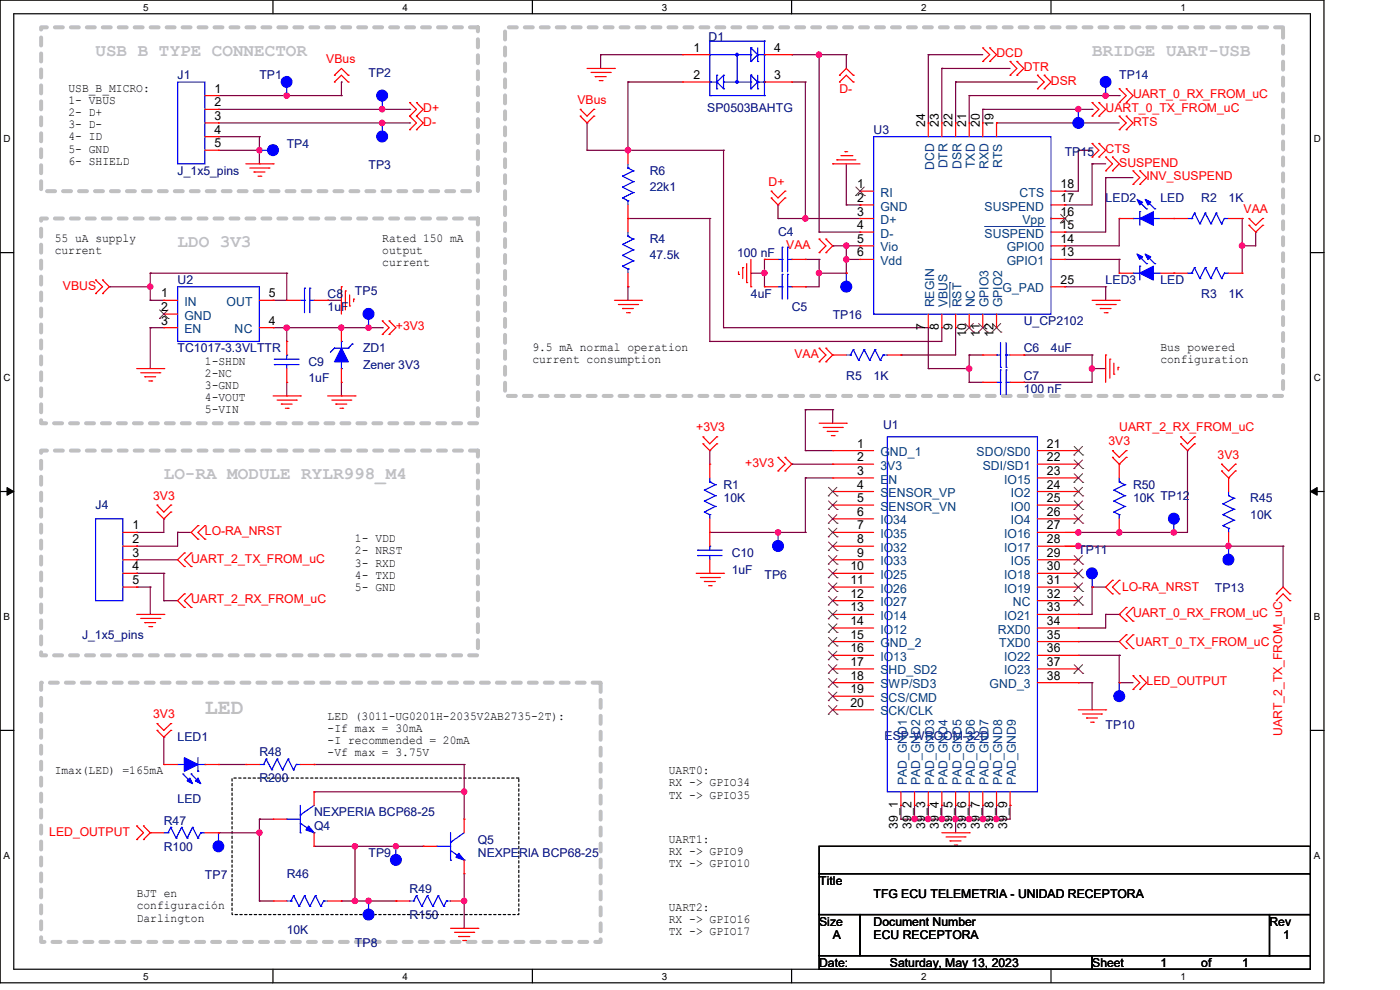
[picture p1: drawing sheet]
<svg xmlns="http://www.w3.org/2000/svg" width="297mm" height="210mm" viewBox="0 0 297 210" stroke-linecap="round" stroke-linejoin="round" font-family="sans-serif">
<defs><g id="words">
<text font-size="4.6" fill="#c0c0c0" x="43.5" y="151.6">LED</text>
<g font-size="3.7" fill="#c0c0c0">
<text x="20.3" y="11.9">USB B TYPE CONNECTOR</text>
<text x="231.7" y="11.9">BRIDGE UART-USB</text>
<text x="37.7" y="52.4">LDO 3V3</text>
<text x="34.8" y="101.6">LO-RA MODULE RYLR998_M4</text>
</g>
<g font-size="2.6">
<text x="147.1" y="11">1</text>
<text x="164.2" y="11">4</text>
<text x="147.1" y="16.8">2</text>
<text x="164.2" y="16.8">3</text>
<text x="14.5" y="19.5">USB_B_MICRO:</text>
<text x="14.5" y="22.1">1- VBUS</text>
<text x="45.5" y="22.6">2</text>
<text x="45.5" y="19.6">1</text>
<text x="14.5" y="24.6">2- D+</text>
<text x="14.5" y="27.2">3- D-</text>
<text x="14.5" y="29.8">4- ID</text>
<text x="45.5" y="28.4">4</text>
<text x="45.5" y="25.4">3</text>
<text x="196.3" y="27" transform="rotate(-90 196.3 27)">24</text>
<text x="199.2" y="27" transform="rotate(-90 199.2 27)">23</text>
<text x="202.1" y="27" transform="rotate(-90 202.1 27)">22</text>
<text x="205" y="27" transform="rotate(-90 205 27)">21</text>
<text x="207.9" y="27" transform="rotate(-90 207.9 27)">20</text>
<text x="210.8" y="27" transform="rotate(-90 210.8 27)">19</text>
<text x="14.5" y="32.4">5- GND</text>
<text x="14.5" y="35">6- SHIELD</text>
<text x="45.5" y="31.2">5</text>
<text x="181.9" y="39.9">1</text>
<text x="225" y="39.9">18</text>
<text x="181.9" y="42.8">2</text>
<text x="181.9" y="45.7">3</text>
<text x="225" y="45.7">16</text>
<text x="225" y="42.8">17</text>
<text x="11.6" y="51.3">55 uA supply</text>
<text x="11.6" y="53.9">current</text>
<text x="81.1" y="51.3">Rated 150 mA</text>
<text x="81.1" y="53.9">output</text>
<text x="181.9" y="48.6">4</text>
<text x="181.9" y="51.5">5</text>
<text x="225" y="51.5">14</text>
<text x="225" y="48.6">15</text>
<text x="81.1" y="56.5">current</text>
<text x="181.9" y="54.4">6</text>
<text x="225" y="54.4">13</text>
<text x="34.2" y="63.1">1</text>
<text x="34.2" y="66">2</text>
<text x="57.1" y="63.1">5</text>
<text x="225" y="60.2">25</text>
<text x="34.2" y="68.9">3</text>
<text x="57.1" y="68.9">4</text>
<text x="196.3" y="70.1" transform="rotate(-90 196.3 70.1)">7</text>
<text x="199.2" y="70.1" transform="rotate(-90 199.2 70.1)">8</text>
<text x="202.1" y="70.1" transform="rotate(-90 202.1 70.1)">9</text>
<text x="205" y="71.5" transform="rotate(-90 205 71.5)">10</text>
<text x="207.9" y="71.5" transform="rotate(-90 207.9 71.5)">11</text>
<text x="210.8" y="71.5" transform="rotate(-90 210.8 71.5)">12</text>
<text x="43.5" y="77.4">1-SHDN</text>
<text x="112.9" y="74.5">9.5 mA normal operation</text>
<text x="112.9" y="77.1">current consumption</text>
<text x="246.2" y="74.5">Bus powered</text>
<text x="246.2" y="77.1">configuration</text>
<text x="43.5" y="80">2-NC</text>
<text x="43.5" y="82.5">3-GND</text>
<text x="43.5" y="85.1">4-VOUT</text>
<text x="43.5" y="87.7">5-VIN</text>
<text x="181.9" y="95">1</text>
<text x="222.1" y="95">21</text>
<text x="181.9" y="97.8">2</text>
<text x="181.9" y="100.8">3</text>
<text x="222.1" y="97.8">22</text>
<text x="222.1" y="100.8">23</text>
<text x="181.9" y="103.6">4</text>
<text x="181.9" y="106.5">5</text>
<text x="222.1" y="103.6">24</text>
<text x="222.1" y="106.5">25</text>
<text x="28.1" y="112.3">1</text>
<text x="181.9" y="109.4">6</text>
<text x="181.9" y="112.3">7</text>
<text x="222.1" y="109.4">26</text>
<text x="222.1" y="112.3">27</text>
<text x="28.1" y="118.1">3</text>
<text x="28.1" y="115.2">2</text>
<text x="75.3" y="115">1- VDD</text>
<text x="75.3" y="117.6">2- NRST</text>
<text x="181.9" y="115.2">8</text>
<text x="181.9" y="118.1">9</text>
<text x="222.1" y="115.2">28</text>
<text x="222.1" y="118.1">29</text>
<text x="28.1" y="123.9">5</text>
<text x="28.1" y="121">4</text>
<text x="75.3" y="120.2">3- RXD</text>
<text x="75.3" y="122.8">4- TXD</text>
<text x="75.3" y="125.3">5- GND</text>
<text x="180.4" y="121">10</text>
<text x="180.4" y="123.9">11</text>
<text x="222.1" y="121">30</text>
<text x="222.1" y="123.9">31</text>
<text x="180.4" y="126.8">12</text>
<text x="180.4" y="129.7">13</text>
<text x="222.1" y="126.8">32</text>
<text x="222.1" y="129.7">33</text>
<text x="180.4" y="132.6">14</text>
<text x="180.4" y="135.5">15</text>
<text x="222.1" y="132.6">34</text>
<text x="222.1" y="135.5">35</text>
<text x="180.4" y="138.4">16</text>
<text x="180.4" y="141.3">17</text>
<text x="222.1" y="138.4">36</text>
<text x="222.1" y="141.3">37</text>
<text x="180.4" y="144.2">18</text>
<text x="180.4" y="147.1">19</text>
<text x="180.4" y="149.9">20</text>
<text x="222.1" y="144.2">38</text>
<text x="69.5" y="152.7">LED (3011-UG0201H-2035V2AB2735-2T):</text>
<text x="69.5" y="155.2">-If max = 30mA</text>
<text x="69.5" y="157.8">-I recommended = 20mA</text>
<text x="69.5" y="160.4">-Vf max = 3.75V</text>
<text x="11.6" y="164.3">Imax(LED) =165mA</text>
<text x="141.9" y="164.3">UART0:</text>
<text x="141.9" y="166.8">RX -&gt; GPIO34</text>
<text x="141.9" y="169.4">TX -&gt; GPIO35</text>
<text x="141.9" y="178.7">UART1:</text>
<text x="190.5" y="175.8" transform="rotate(-90 190.5 175.8)">39_1</text>
<text x="193.4" y="175.8" transform="rotate(-90 193.4 175.8)">39_2</text>
<text x="196.3" y="175.8" transform="rotate(-90 196.3 175.8)">39_3</text>
<text x="199.2" y="175.8" transform="rotate(-90 199.2 175.8)">39_4</text>
<text x="202.1" y="175.8" transform="rotate(-90 202.1 175.8)">39_5</text>
<text x="205" y="175.8" transform="rotate(-90 205 175.8)">39_6</text>
<text x="207.9" y="175.8" transform="rotate(-90 207.9 175.8)">39_7</text>
<text x="210.8" y="175.8" transform="rotate(-90 210.8 175.8)">39_8</text>
<text x="213.7" y="175.8" transform="rotate(-90 213.7 175.8)">39_9</text>
<text x="141.9" y="181.3">RX -&gt; GPIO9</text>
<text x="141.9" y="183.9">TX -&gt; GPIO10</text>
<text x="29" y="190.3">BJT en</text>
<text x="173.8" y="187.7">Title</text>
<text x="185.3" y="190.6">TFG ECU TELEMETRIA - UNIDAD RECEPTORA</text>
<text x="29" y="192.9">configuración</text>
<text x="29" y="195.5">Darlington</text>
<text x="141.9" y="193.2">UART2:</text>
<text x="141.9" y="195.8">RX -&gt; GPIO16</text>
<text x="173.8" y="196.3">Size</text>
<text x="185.3" y="196.3">Document Number</text>
<text x="269.3" y="196.3">Rev</text>
<text x="141.9" y="198.4">TX -&gt; GPIO17</text>
<text x="176.7" y="199.3">A</text>
<text x="185.3" y="199.3">ECU RECEPTORA</text>
<text x="272.2" y="199.3">1</text>
<text x="173.8" y="205.1">Date:</text>
<text x="188.8" y="205.1">Saturday, May 13, 2023</text>
<text x="231.7" y="205.1">Sheet</text>
<text x="246.2" y="205.1">1</text>
<text x="254.8" y="205.1">of</text>
<text x="263.5" y="205.1">1</text>
</g>
<g font-size="2.6" fill="#000080">
<text x="150.3" y="8.7">D1</text>
<text x="37.7" y="16.8">J1</text>
<text x="55" y="16.8">TP1</text>
<text x="78.2" y="16.3">TP2</text>
<text x="237.4" y="16.8">TP14</text>
<text x="150" y="23.8">SP0503BAHTG</text>
<text x="185.3" y="28.4">U3</text>
<text x="60.8" y="31.3">TP4</text>
<text x="78.2" y="35.9">TP3</text>
<text x="225.9" y="33.1">TP15</text>
<text x="37.7" y="37.1">J_1x5_pins</text>
<text x="137.8" y="37.1">R6</text>
<text x="137.8" y="40.6">22k1</text>
<text x="234.6" y="42.9">LED2</text>
<text x="246.2" y="42.9">LED</text>
<text x="254.8" y="42.9">R2</text>
<text x="260.6" y="42.9">1K</text>
<text x="137.8" y="51.6">R4</text>
<text x="165.1" y="50.1">C4</text>
<text x="137.8" y="55">47.5k</text>
<text x="156.4" y="54.5">100 nF</text>
<text x="37.7" y="60.3">U2</text>
<text x="69.5" y="63.2">C8</text>
<text x="75.3" y="62.6">TP5</text>
<text x="159.3" y="63.2">4uF</text>
<text x="234.6" y="60.3">LED3</text>
<text x="246.2" y="60.3">LED</text>
<text x="254.8" y="63.2">R3</text>
<text x="260.6" y="63.2">1K</text>
<text x="69.5" y="66">1uF</text>
<text x="168" y="66">C5</text>
<text x="176.7" y="67.8">TP16</text>
<text x="217.2" y="69">U_CP2102</text>
<text x="37.7" y="74.8">TC1017-3.3VLTTR</text>
<text x="65.4" y="77.6">C9</text>
<text x="77" y="74.8">ZD1</text>
<text x="217.2" y="74.8">C6</text>
<text x="223" y="74.8">4uF</text>
<text x="65.4" y="81.1">1uF</text>
<text x="77" y="78.2">Zener 3V3</text>
<text x="179.5" y="80.5">R5</text>
<text x="185.3" y="80.5">1K</text>
<text x="217.2" y="80.5">C7</text>
<text x="217.2" y="83.4">100 nF</text>
<text x="187.4" y="91">U1</text>
<text x="153.5" y="103.7">R1</text>
<text x="153.5" y="106.6">10K</text>
<text x="240.4" y="103.7">R50</text>
<text x="240.4" y="106.6">10K TP12</text>
<text x="265.3" y="106.6">R45</text>
<text x="20.3" y="108">J4</text>
<text x="265.3" y="110.1">10K</text>
<text x="155.2" y="118.2">C10</text>
<text x="228.8" y="117.6">TP11</text>
<text x="155.2" y="121.7">1uF</text>
<text x="162.2" y="122.8">TP6</text>
<text x="257.7" y="125.7">TP13</text>
<text x="17.4" y="135.6">J_1x5_pins</text>
<text x="234.6" y="154.6">TP10</text>
<text x="37.7" y="157.3">LED1</text>
<text x="55" y="160.4">R48</text>
<text x="187.7" y="157">ESP-WROOM-32D</text>
<text x="55" y="165.9">R200</text>
<text x="37.7" y="170.3">LED</text>
<text x="66.6" y="173.2">NEXPERIA BCP68-25</text>
<text x="34.8" y="174.9">R47</text>
<text x="66.6" y="176.1">Q4</text>
<text x="101.4" y="179">Q5</text>
<text x="34.8" y="180.4">R100</text>
<text x="78.2" y="181.9">TP9</text>
<text x="101.4" y="181.9">NEXPERIA BCP68-25</text>
<text x="43.5" y="186.5">TP7</text>
<text x="60.8" y="186.2">R46</text>
<text x="86.9" y="189.4">R49</text>
<text x="86.9" y="194.9">R150</text>
<text x="60.8" y="198.1">10K</text>
<text x="75.3" y="201">TP8</text>
</g>
<g font-size="2.6" fill="#f00">
<text x="69.2" y="13.4">VBus</text>
<text x="211.4" y="12.2">DCD</text>
<text x="217.2" y="15.1">DTR</text>
<text x="223" y="18">DSR</text>
<text x="89.8" y="23.8">D+</text>
<text x="122.5" y="22.1">VBus</text>
<text x="178.1" y="19.7">D-</text>
<text x="234.6" y="23.8">UART_0_TX_FROM_uC</text>
<text x="240.4" y="20.9">UART_0_RX_FROM_uC</text>
<text x="89.8" y="26.7">D-</text>
<text x="240.4" y="26.7">RTS</text>
<text x="234.6" y="32.5">CTS</text>
<text x="237.4" y="35.3">SUSPEND</text>
<text x="163.1" y="39.4">D+</text>
<text x="243.2" y="38.3">INV_SUSPEND</text>
<text x="263.8" y="45.2">VAA</text>
<text x="166.8" y="52.7">VAA</text>
<text x="13.3" y="61.4">VBUS</text>
<text x="84" y="70.1">+3V3</text>
<text x="168.5" y="75.9">VAA</text>
<text x="147.7" y="91.5">+3V3</text>
<text x="235.2" y="94.4">3V3</text>
<text x="237.4" y="91.5">UART_2_RX_FROM_uC</text>
<text x="158.1" y="99.1">+3V3</text>
<text x="258.3" y="97.3">3V3</text>
<text x="32.5" y="106">3V3</text>
<text x="43.5" y="113.5">LO-RA_NRST</text>
<text x="40.6" y="119.3">UART_2_TX_FROM_uC</text>
<text x="238" y="125.4">LO-RA_NRST</text>
<text x="40.6" y="128">UART_2_RX_FROM_uC</text>
<text x="240.4" y="130.9">UART_0_RX_FROM_uC</text>
<text x="240.9" y="137">UART_0_TX_FROM_uC</text>
<text x="243.2" y="145.4">LED_OUTPUT</text>
<text x="32.5" y="152.4">3V3</text>
<text x="272" y="156.1" transform="rotate(-90 272 156.1)">UART_2_TX_FROM_uC</text>
<text x="10.5" y="177.2">LED_OUTPUT</text>
</g>
<g font-size="2.6" fill="#004080">
<text x="201" y="35.7" transform="rotate(-90 201 35.7)">DTR</text>
<text x="204" y="35.9" transform="rotate(-90 204 35.9)">DSR</text>
<text x="206.8" y="35.6" transform="rotate(-90 206.8 35.6)">TXD</text>
<text x="209.7" y="35.9" transform="rotate(-90 209.7 35.9)">RXD</text>
<text x="212.6" y="35.6" transform="rotate(-90 212.6 35.6)">RTS</text>
<text x="186.8" y="41.7">RI</text>
<text x="198.2" y="36" transform="rotate(-90 198.2 36)">DCD</text>
<text x="216.3" y="41.7">CTS</text>
<text x="186.8" y="44.7">GND</text>
<text x="186.8" y="47.5">D+</text>
<text x="208.9" y="44.7">SUSPEND</text>
<text x="216.9" y="47.5">Vpp</text>
<text x="186.8" y="50.4">D-</text>
<text x="186.8" y="53.3">Vio</text>
<text x="208.9" y="50.4">SUSPEND</text>
<text x="213.6" y="53.3">GPIO0</text>
<text x="186.8" y="56.2">Vdd</text>
<text x="213.6" y="56.2">GPIO1</text>
<text x="39.1" y="64.9">IN</text>
<text x="48" y="64.9">OUT</text>
<text x="198.2" y="65.2" transform="rotate(-90 198.2 65.2)">REGIN</text>
<text x="201" y="65.2" transform="rotate(-90 201 65.2)">VBUS</text>
<text x="204" y="65.2" transform="rotate(-90 204 65.2)">RST</text>
<text x="206.8" y="65.2" transform="rotate(-90 206.8 65.2)">NC</text>
<text x="209.7" y="65.2" transform="rotate(-90 209.7 65.2)">GPIO3</text>
<text x="212.6" y="65.2" transform="rotate(-90 212.6 65.2)">GPIO2</text>
<text x="212.7" y="62">G_PAD</text>
<text x="39.1" y="70.7">EN</text>
<text x="39.1" y="67.8">GND</text>
<text x="49.8" y="70.7">NC</text>
<text x="186.8" y="96.8">GND_1</text>
<text x="186.8" y="99.7">3V3</text>
<text x="207.2" y="96.8">SDO/SD0</text>
<text x="208.5" y="99.7">SDI/SD1</text>
<text x="186.8" y="102.6">EN</text>
<text x="186.8" y="105.5">SENSOR_VP</text>
<text x="213" y="102.6">IO15</text>
<text x="214.5" y="105.5">IO2</text>
<text x="186.8" y="108.3">SENSOR_VN</text>
<text x="186.8" y="111.3">IO34</text>
<text x="214.5" y="108.3">IO0</text>
<text x="214.5" y="111.3">IO4</text>
<text x="186.8" y="114.1">IO35</text>
<text x="186.8" y="117">IO32</text>
<text x="186.8" y="119.9">IO33</text>
<text x="213" y="114.1">IO16</text>
<text x="213" y="117">IO17</text>
<text x="214.5" y="119.9">IO5</text>
<text x="186.8" y="122.8">IO25</text>
<text x="186.8" y="125.7">IO26</text>
<text x="213" y="122.8">IO18</text>
<text x="213" y="125.7">IO19</text>
<text x="186.8" y="128.6">IO27</text>
<text x="186.8" y="131.5">IO14</text>
<text x="213" y="131.5">IO21</text>
<text x="214.8" y="128.6">NC</text>
<text x="186.8" y="134.4">IO12</text>
<text x="186.8" y="137.3">GND_2</text>
<text x="211.7" y="134.4">RXD0</text>
<text x="212" y="137.3">TXD0</text>
<text x="186.8" y="140.2">IO13</text>
<text x="186.8" y="143.1">SHD_SD2</text>
<text x="213" y="140.2">IO22</text>
<text x="213" y="143.1">IO23</text>
<text x="186.8" y="146">SWP/SD3</text>
<text x="186.8" y="148.9">SCS/CMD</text>
<text x="209.9" y="146">GND_3</text>
<text x="186.8" y="151.8">SCK/CLK</text>
<text x="192.4" y="166.5" transform="rotate(-90 192.4 166.5)">PAD_GND1</text>
<text x="195.2" y="166.5" transform="rotate(-90 195.2 166.5)">PAD_GND2</text>
<text x="198.2" y="166.5" transform="rotate(-90 198.2 166.5)">PAD_GND3</text>
<text x="201" y="166.5" transform="rotate(-90 201 166.5)">PAD_GND4</text>
<text x="204" y="166.5" transform="rotate(-90 204 166.5)">PAD_GND5</text>
<text x="206.8" y="166.5" transform="rotate(-90 206.8 166.5)">PAD_GND6</text>
<text x="209.7" y="166.5" transform="rotate(-90 209.7 166.5)">PAD_GND7</text>
<text x="212.6" y="166.5" transform="rotate(-90 212.6 166.5)">PAD_GND8</text>
<text x="215.5" y="166.5" transform="rotate(-90 215.5 166.5)">PAD_GND9</text>
</g>
<g font-size="2.1">
<text x="30.4" y="2.2">5</text>
<text x="85.4" y="2.2">4</text>
<text x="140.4" y="2.2">3</text>
<text x="195.4" y="2.2">2</text>
<text x="250.4" y="2.2">1</text>
<text x=".8" y="30.1">D</text>
<text x="278.7" y="30.1">D</text>
<text x=".8" y="80.8">C</text>
<text x="278.7" y="80.8">C</text>
<text x=".8" y="131.5">B</text>
<text x="278.7" y="131.5">B</text>
<text x=".8" y="182.2">A</text>
<text x="278.7" y="182.2">A</text>
<text x="30.4" y="207.8">5</text>
<text x="85.4" y="207.8">4</text>
<text x="140.4" y="207.8">3</text>
<text x="195.4" y="207.8">2</text>
<text x="250.4" y="207.8">1</text>
</g>
</g></defs>
<path d="M0 0h280.9v208.5h-280.9zM2.9 2.9h275.1v202.7h-275.1z" fill="none" stroke="#000" stroke-width=".25"/>
<g fill="#fff">
<path d="M30.4 .3h1.1v2.4h-1.1z"/>
<path d="M30.4 205.9h1.1v2.3h-1.1z"/>
</g>
<path d="M57.9 0v2.9M57.9 205.6v2.9" fill="none" stroke="#000" stroke-width=".25"/>
<g fill="#fff">
<path d="M85.4 .3h1.1v2.4h-1.1z"/>
<path d="M85.4 205.9h1.1v2.3h-1.1z"/>
</g>
<path d="M112.9 0v2.9M112.9 205.6v2.9" fill="none" stroke="#000" stroke-width=".25"/>
<g fill="#fff">
<path d="M140.4 .3h1.2v2.4h-1.2z"/>
<path d="M140.4 205.9h1.2v2.3h-1.2z"/>
</g>
<path d="M167.9 0v2.9M167.9 205.6v2.9" fill="none" stroke="#000" stroke-width=".25"/>
<g fill="#fff">
<path d="M195.4 .3h1.2v2.4h-1.2z"/>
<path d="M195.4 205.9h1.2v2.3h-1.2z"/>
</g>
<path d="M223 0v2.9M223 205.6v2.9" fill="none" stroke="#000" stroke-width=".25"/>
<g fill="#fff">
<path d="M250.4 .3h1.2v2.4h-1.2z"/>
<path d="M250.4 205.9h1.2v2.3h-1.2z"/>
<path d="M.8 28.2h1.4v2.4h-1.4z"/>
<path d="M278.7 28.2h1.5v2.4h-1.5z"/>
<path d="M.8 78.9h1.4v2.3h-1.4z"/>
<path d="M278.7 78.9h1.5v2.3h-1.5z"/>
</g>
<path d="M0 53.6h2.9M278 53.6h2.9" fill="none" stroke="#000" stroke-width=".25"/>
<g fill="#fff">
<path d="M.8 129.6h1.3v2.3h-1.3z"/>
<path d="M278.7 129.6h1.4v2.3h-1.4z"/>
</g>
<path d="M0 104.3h2.9M278 104.3h2.9" fill="none" stroke="#000" stroke-width=".25"/>
<path d="M1.5 103.4l1.4 .9-1.4 .8zM278 104.3l1.4-.9v1.7z" fill="#000" stroke="#000" stroke-width=".21"/>
<g fill="#fff">
<path d="M.8 180.3h1.3v2.3h-1.3z"/>
<path d="M278.7 180.3h1.4v2.3h-1.4z"/>
</g>
<path d="M0 154.9h2.9M278 154.9h2.9M173.8 179.5h104.2v5.8h-104.2zM173.8 185.3h104.2v8.7h-104.2zM173.8 194h8.7v8.7h-8.7zM182.5 194h86.8v8.7h-86.8zM269.3 194h8.7v8.7h-8.7zM173.8 202.7h57.9v2.9h-57.9zM231.7 202.7h46.3v2.9h-46.3z" fill="none" stroke="#000" stroke-width=".25"/>
<path d="M8.7 5.8h92.7v34.8h-92.7zM107.1 5.8h165.1v78.2h-165.1zM8.7 46.4h92.7v43.4h-92.7zM8.7 95.6h92.7v43.4h-92.7zM8.7 144.8h118.7v55h-118.7z" fill="none" stroke="#c0c0c0" stroke-width=".85" stroke-dasharray="1.7 1.7"/>
<path d="M49.2 165.1h60.9v28.9h-60.9z" fill="none" stroke="#000" stroke-width=".25" stroke-dasharray=".5"/>
<g fill="none" stroke="#800040" stroke-width=".25">
<path d="M72.4 17.4h.1M72.4 17.4v2.9M127.4 11.6h.1M127.4 11.6h17.4M127.4 11.6v2.9M133.2 17.4h.1M133.2 17.4h11.6M133.2 17.4v14.5M168 11.6h.1M168 17.4h.1M168 11.6h11.5M168 17.4h2.9"/>
<path d="M170.9 17.4h.1M170.9 17.4v29M173.8 11.6h.1M173.8 11.6v37.6M179.5 11.6h.1M179.5 11.6v2.9M196.9 11.6h.1M196.9 11.6v14.5M196.9 11.6h11.6M199.8 14.5h.1M199.8 14.5v11.6M199.8 14.5h14.5"/>
<path d="M202.7 17.4h.1M202.7 17.4v8.7M202.7 17.4h17.4M46.4 20.3h26M46.4 31.9h8.6M46.4 29h8.6M46.4 23.2h40.5M46.4 26.1h40.5M55 31.9h.1M55 34.8h.1M55 29h.1M55 29v5.8"/>
<path d="M60.8 20.3h.1M72.4 20.3h.1M81.1 23.2h.1M81.1 26.1h.1M86.9 26.1h.1M86.9 23.2h.1M124.5 26.1h.1M124.5 31.9h.1M124.5 31.9h29M124.5 26.1v5.8M133.2 31.9h.1M153.5 31.9h.1"/>
<path d="M153.5 31.9v37.6M179.5 34.8v8.7M205.6 20.3h.1M205.6 20.3h31.8M205.6 20.3v5.8M208.5 23.2h.1M208.5 23.2v2.9M208.5 23.2h23.2M211.4 26.1h.1M211.4 26.1h26M228.8 31.9h.1M228.8 23.2h.1"/>
<path d="M228.8 31.9h2.9M228.8 31.9v8.7h-2.9M231.7 34.8h.1M231.7 23.2h.1M231.7 34.8v8.7h-5.8M231.7 34.8h2.9M234.6 37.7h.1M234.6 20.3h.1M234.6 37.7h5.8M234.6 37.7v11.5h-8.7M237.4 20.3h.1M31.9 58h.1"/>
<path d="M31.9 58v5.7M31.9 58h28.9M60.8 58h.1M60.8 58v5.7h-2.8M133.2 46.4h.1M133.2 46.4h17.4M150.6 46.4h.1M150.6 46.4v26M159.3 58h.1M159.3 58h2.9M162.2 55h.1M162.2 58h.1"/>
<path d="M162.2 55v5.8M165.1 43.5h.1M165.1 46.4h.1M165.1 46.4h17.4M165.1 43.5v2.9M170.9 55h.1M170.9 46.4h.1M170.9 55h2.9M173.8 55h.1M173.8 49.2h.1M173.8 58h.1M173.8 55v5.8h-2.9"/>
<path d="M173.8 58h5.7M173.8 49.2h8.7M176.7 52.2h.1M176.7 52.2h5.8M179.5 52.2h.1M179.5 58h.1M179.5 55h.1M179.5 43.5h.1M179.5 43.5h3M179.5 55h3M179.5 52.2v5.8M182.5 43.5h.1"/>
<path d="M225.9 40.6h.1M225.9 43.5h.1M225.9 49.2h.1M225.9 52.2h.1M225.9 55h.1M225.9 55h11.5M237.4 55h.1M237.4 46.4h.1M237.4 46.4v5.8h-11.5M237.4 55v3M263.5 46.4h.1M263.5 52.2h.1"/>
<path d="M263.5 46.4v11.6M266.4 49.2h.1M266.4 49.2v3h-2.9M23.2 60.8h.1M23.2 60.8h8.7M31.9 69.5h.1M31.9 63.7h.1M31.9 69.5v8.7M31.9 69.5h2.9M31.9 63.7h2.9M58 63.7h.1M58 69.5h.1"/>
<path d="M58 69.5h23.1M60.8 72.4h.1M60.8 69.5v2.9M69.5 63.7h.1M69.5 63.7h2.9M72.4 69.5h.1M78.2 69.5h.1M81.1 69.5h.1M133.2 60.8h.1M133.2 60.8v2.9M150.6 72.4h.1M153.5 69.5h.1"/>
<path d="M153.5 69.5h43.4M170.9 60.8h.1M191.1 75.3h.1M196.9 69.5h.1M196.9 78.2h.1M196.9 69.5v8.7M196.9 78.2h8.7M199.8 69.5h.1M199.8 69.5v2.9h-49.2M202.7 69.5h.1M202.7 69.5v5.8h-11.6M205.6 75.3h.1"/>
<path d="M205.6 78.2h.1M205.6 75.3v5.8M205.6 75.3h2.9M217.2 75.3h.1M217.2 75.3h14.5M225.9 60.8h.1M225.9 60.8h8.7M231.7 75.3h.1M231.7 78.2h.1M231.7 75.3v5.8h-14.5M231.7 78.2h2.9M234.6 60.8h.1"/>
<path d="M234.6 60.8v2.9M60.8 84h.1M60.8 81.1v2.9M72.4 84h.1M72.4 81.1v2.9M150.6 95.6h.1M150.6 95.6v2.9M168 98.5h.1M168 98.5h8.7M170.9 95.6h.1M170.9 86.9h.1M170.9 95.6h5.8"/>
<path d="M170.9 86.9v8.7M170.9 86.9h5.8M176.7 86.9h.1M176.7 86.9v2.9M205.6 81.1h.1M205.6 81.1h2.9M217.2 81.1h.1M251.9 95.6h.1M251.9 95.6v17.3h-26M29 118.7h.1M29 115.9h.1M29 112.9h.1"/>
<path d="M29 118.7h8.7M34.8 110.1h.1M34.8 110.1v2.8h-5.8M37.7 112.9h.1M37.7 112.9v3h-8.7M37.7 112.9h2.9M150.6 112.9h20.3M165.1 112.9h.1M170.9 101.4h.1M170.9 112.9h.1M170.9 101.4v11.5M170.9 101.4h5.8"/>
<path d="M225.9 115.9h46.3M228.8 112.9h.1M228.8 115.9h.1M237.4 112.9h.1M249 112.9h.1M260.6 115.9h.1M272.2 115.9h.1M272.2 115.9v8.6M29 124.5h.1M29 121.6h.1M29 124.5h2.9M29 121.6h5.8"/>
<path d="M31.9 124.5h.1M31.9 124.5v5.8M34.8 127.4h.1M34.8 121.6h.1M34.8 127.4h2.9M34.8 121.6v5.8M228.8 136.1h.1M228.8 133.2h.1M228.8 130.3h.1M228.8 136.1h8.6M228.8 139h8.6M231.7 124.5h.1"/>
<path d="M231.7 124.5v5.8h-2.9M231.7 124.5h2.9M234.6 130.3h.1M234.6 130.3v2.9h-5.8M234.6 130.3h2.8M237.4 130.3h.1M237.4 139h.1M237.4 139v5.8M34.8 156.4h.1M34.8 156.4v5.8M228.8 144.8h.1M228.8 144.8h2.9"/>
<path d="M231.7 144.8h.1M231.7 144.8v5.8M237.4 144.8h.1M237.4 144.8h3M46.4 162.2h.1M46.4 176.7h.1M46.4 162.2h5.8M46.4 176.7h8.6M55 173.8h.1M55 176.7h.1M55 173.8v17.3M55 173.8h3"/>
<path d="M66.6 162.2h.1M66.6 168h.1M66.6 179.5h.1M66.6 162.2h31.9M66.6 168h31.9M66.6 179.5h23.2M75.3 179.5h.1M75.3 179.5v11.6M84 179.5h.1M89.8 179.5h.1M98.5 162.2h.1M98.5 168h.1"/>
<path d="M98.5 162.2v11.6M191.1 170.9h.1M191.1 173.8h.1M191.1 170.9v2.9M194 170.9h.1M194 173.8h.1M194 170.9v2.9M196.9 170.9h.1M196.9 173.8h.1M196.9 170.9v2.9M199.8 170.9h.1M199.8 173.8h.1"/>
<path d="M199.8 170.9v2.9M202.7 173.8h.1M202.7 170.9h.1M202.7 170.9v5.8M205.6 170.9h.1M205.6 173.8h.1M205.6 170.9v2.9M208.5 170.9h.1M208.5 173.8h.1M208.5 170.9v2.9M211.4 170.9h.1M211.4 173.8h.1"/>
<path d="M211.4 170.9v2.9M214.3 170.9h.1M214.3 170.9v2.9h-23.2M55 191.1h.1M55 191.1h3M72.4 191.1h.1M72.4 191.1h11.6M78.2 191.1h.1M84 191.1h.1M98.5 191.1h.1M98.5 196.9h.1M98.5 185.3v11.6"/>
</g>
<g fill="#f0f" stroke="#f0f" stroke-width=".25">
<circle cx="60.8" cy="20.3" r=".56"/>
<circle cx="60.8" cy="69.5" r=".56"/>
<circle cx="31.9" cy="60.8" r=".56"/>
<circle cx="55" cy="31.9" r=".56"/>
<circle cx="194" cy="173.7" r=".56"/>
<circle cx="205.6" cy="173.7" r=".56"/>
<circle cx="202.7" cy="173.7" r=".56"/>
<circle cx="199.8" cy="173.7" r=".56"/>
<circle cx="196.9" cy="173.7" r=".56"/>
<circle cx="208.5" cy="173.7" r=".56"/>
<circle cx="211.4" cy="173.7" r=".56"/>
<circle cx="98.5" cy="167.9" r=".56"/>
<circle cx="55" cy="176.6" r=".56"/>
<circle cx="75.3" cy="179.5" r=".56"/>
<circle cx="84" cy="179.5" r=".56"/>
<circle cx="98.5" cy="191.1" r=".56"/>
<circle cx="75.3" cy="191.1" r=".56"/>
<circle cx="78.2" cy="191.1" r=".56"/>
<circle cx="81.1" cy="23.2" r=".56"/>
<circle cx="81.1" cy="26.1" r=".56"/>
<circle cx="263.5" cy="52.1" r=".56"/>
<circle cx="234.6" cy="20.3" r=".56"/>
<circle cx="228.8" cy="23.2" r=".56"/>
<circle cx="179.5" cy="55" r=".56"/>
<circle cx="179.5" cy="52.1" r=".56"/>
<circle cx="162.2" cy="57.9" r=".56"/>
<circle cx="173.7" cy="57.9" r=".56"/>
<circle cx="173.7" cy="11.6" r=".56"/>
<circle cx="170.8" cy="46.3" r=".56"/>
<circle cx="133.2" cy="31.9" r=".56"/>
<circle cx="231.6" cy="78.2" r=".56"/>
<circle cx="205.6" cy="78.2" r=".56"/>
<circle cx="165" cy="112.9" r=".56"/>
<circle cx="228.8" cy="112.9" r=".56"/>
<circle cx="237.4" cy="112.9" r=".56"/>
<circle cx="249" cy="112.9" r=".56"/>
<circle cx="228.8" cy="115.8" r=".56"/>
<circle cx="260.6" cy="115.8" r=".56"/>
<circle cx="72.4" cy="69.5" r=".56"/>
<circle cx="78.2" cy="69.5" r=".56"/>
</g>
<g fill="none" stroke="#f00" stroke-width=".25">
<path d="M71 16h.1M71 17.4h.1M71 16l1.4-1.5 1.5 1.5M71 17.4l1.4-1.4 1.5 1.4M73.9 16h.1M73.9 17.4h.1M124.5 14.5h5.8M125.4 15.4h4.1M126.3 16.3h.1M126.3 16.3h2.3M127.1 17.1h.6M127.7 17.1h.1"/>
<path d="M129.5 15.4h.1M130.3 14.5h.1M144.8 11.6h.1M144.8 17.4h.1M144.8 11.6h5.8M144.8 17.4h5.8M162.2 11.6h5.8M162.2 17.4h5.8M168 17.4h.1M168 11.6h.1M178.1 16h.1M178.1 17.4h.1"/>
<path d="M178.1 16l1.4-1.5 1.5 1.5M178.1 17.4l1.4-1.4 1.5 1.4M181 16h.1M181 17.4h.1M208.5 13h.1M208.5 10.2h.1M208.5 10.2l1.5 1.4-1.5 1.4M210 13h.1M210 10.2h.1M210 10.2l1.4 1.4-1.4 1.4M214.3 16h.1M214.3 13h.1"/>
<path d="M214.3 13l1.4 1.5-1.4 1.5M215.7 16h.1M215.7 13h.1M215.7 13l1.5 1.5-1.5 1.5M220.1 18.8h.1M220.1 16h.1M220.1 16l1.4 1.4-1.4 1.4M221.5 18.8h.1M221.5 16h.1M221.5 16l1.5 1.4-1.5 1.4M237.4 18.8h.1M237.4 18.8l1.5 1.5-1.5 1.5"/>
<path d="M238.9 18.8h.1M238.9 18.8l1.5 1.5-1.5 1.5M43.5 31.9h2.9M43.5 29h2.9M43.5 26.1h2.9M43.5 23.2h2.9M43.5 20.3h2.9M46.4 31.9h.1M46.4 29h.1M46.4 26.1h.1M46.4 23.2h.1M46.4 20.3h.1"/>
<path d="M52.2 34.8h5.8M53 35.6h4.1M53.9 36.5h.1M53.9 36.5h2.3M54.7 37.4h.6M55 31.9h.1M55.3 37.4h.1M57.1 35.6h.1M58 34.8h.1M60.8 20.3h.1M81.1 26.1h.1M81.1 23.2h.1"/>
<path d="M86.9 24.6h.1M86.9 21.8h.1M86.9 27.5h.1M86.9 21.8l1.4 1.4-1.4 1.4M86.9 24.6l1.4 1.5-1.4 1.4M88.3 24.6h.1M88.3 21.8h.1M88.3 27.5h.1M88.3 21.8l1.5 1.4-1.5 1.4M88.3 24.6l1.5 1.5-1.5 1.4M123.1 24.6h.1M123.1 23.2h.1"/>
<path d="M123.1 24.6l1.4 1.5 1.5-1.5M123.1 23.2l1.4 1.4 1.5-1.4M126 24.6h.1M126 23.2h.1M133.2 31.9h.1M133.2 31.9v2.9M176.7 34.8h.1M176.7 34.8h5.8M177.5 33.9h.1M177.5 33.9h4.1M178.4 33h2.3M179.3 32.2h.1"/>
<path d="M179.3 32.2h.5M180.7 33h.1M196.9 26.1h.1M196.9 26.1v2.9M199.8 26.1h.1M199.8 26.1v2.9M202.7 26.1h.1M202.7 26.1v2.9M205.6 26.1h.1M205.6 26.1v2.9M208.5 26.1h.1M208.5 26.1v2.9"/>
<path d="M211.4 26.1h.1M211.4 26.1v2.9M228.8 23.2h.1M231.7 33.3h.1M231.7 30.4h.1M231.7 24.6h.1M231.7 21.8h.1M231.7 30.4l1.4 1.5-1.4 1.4M231.7 21.8l1.4 1.4-1.4 1.4M233.1 33.3h.1M233.1 30.4h.1M233.1 24.6h.1"/>
<path d="M233.1 21.8h.1M233.1 30.4l1.5 1.5-1.5 1.4M233.1 21.8l1.5 1.4-1.5 1.4M234.6 36.2h.1M234.6 33.3h.1M234.6 20.3h.1M234.6 33.3l1.4 1.5-1.4 1.4M236 36.2h.1M236 33.3h.1M236 33.3l1.4 1.5-1.4 1.4M237.4 21.8h.1M237.4 27.5h.1"/>
<path d="M237.4 24.6h.1M237.4 24.6l1.5 1.5-1.5 1.4M238.9 21.8h.1M238.9 27.5h.1M238.9 24.6h.1M238.9 24.6l1.5 1.5-1.5 1.4M240.4 39.1h.1M240.4 36.2h.1M240.4 36.2l1.4 1.5-1.4 1.4M241.8 39.1h.1M241.8 36.2h.1M241.8 36.2l1.4 1.5-1.4 1.4"/>
<path d="M20.3 59.4h.1M20.3 59.4l1.5 1.4-1.5 1.5M21.8 59.4h.1M21.8 59.4l1.4 1.4-1.4 1.5M133.2 46.4h.1M133.2 43.5v5.7M133.2 58v2.8M156.7 58.2h.1M156.7 57.7v.5M157.6 56.8h.1M157.6 56.8v2.3M158.4 59.9h.1"/>
<path d="M158.4 55.9v4M159.3 55v5.8M162.2 55h.1M162.2 55h2.9M163.6 42h.1M163.6 40.6h.1M163.6 42l1.5 1.5 1.4-1.5M163.6 40.6l1.5 1.4 1.4-1.4M166.5 42h.1M166.5 40.6h.1M168 55h2.9M170.9 55h.1"/>
<path d="M173.8 50.7h.1M173.8 53.6h.1M173.8 50.7l1.4 1.5-1.4 1.4M175.2 53.6h.1M175.2 50.7h.1M175.2 50.7l1.5 1.5-1.5 1.4M179.5 58h.1M182.5 43.5h.1M182.5 40.6h.1M182.5 46.4h.1M182.5 49.2h.1M182.5 52.2h.1"/>
<path d="M182.5 55h.1M182.5 46.4h2.8M182.5 43.5h2.8M182.5 40.6h2.8M182.5 49.2h2.8M182.5 52.2h2.8M182.5 55h2.8M223 46.4h2.9M223 43.5h2.9M223 40.6h2.9M223 49.2h2.9M223 52.2h2.9"/>
<path d="M223 55h2.9M225.9 55h.1M225.9 52.2h.1M225.9 49.2h.1M225.9 46.4h.1M225.9 43.5h.1M225.9 40.6h.1M237.4 58h.1M237.4 46.4h.1M237.4 46.4h3M237.4 58h3M246.2 46.4h5.7"/>
<path d="M246.2 58h5.7M249 46.4h.1M249 58h.1M260.6 46.4h2.9M260.6 58h2.9M263.5 46.4h.1M263.5 58h.1M265 47.8h.1M265 46.4h.1M265 47.8l1.4 1.4 1.5-1.4M265 46.4l1.4 1.4 1.5-1.4M267.9 47.8h.1"/>
<path d="M267.9 46.4h.1M20.3 62.3h.1M21.8 62.3h.1M29 78.2h5.8M29.8 79.1h4.1M30.7 79.9h.1M30.7 79.9h2.3M33.9 79.1h.1M34.8 78.2h.1M34.8 63.7h.1M34.8 69.5h.1M34.8 66.6h.1"/>
<path d="M34.8 63.7h2.9M34.8 69.5h2.9M34.8 66.6h2.9M55 63.7h3M55 69.5h3M58 69.5h.1M58 63.7h.1M60.8 72.4h.1M60.8 63.7h.1M60.8 63.7h2.9M60.8 72.4v2.9M60.8 78.2v2.9"/>
<path d="M66.6 63.7h2.9M69.5 63.7h.1M72.4 60.8h.1M72.4 69.5h.1M72.4 60.8v5.8M72.4 69.5v2.9M72.4 78.2v2.9M73.3 61.7h.1M73.3 61.7v4M74.2 64.9h.1M74.2 62.6v2.3M75 63.5h.1"/>
<path d="M75 63.5v.5M78.2 69.5h.1M81.1 71h.1M81.1 68.1h.1M81.1 68.1l1.4 1.4-1.4 1.5M82.5 71h.1M82.5 68.1h.1M82.5 68.1l1.5 1.4-1.5 1.5M130.3 63.7h5.8M131.2 64.6h4.1M132.1 65.4h.1M132.1 65.4h2.3"/>
<path d="M132.9 66.3h.6M133.2 60.8h.1M133.5 66.3h.1M135.3 64.6h.1M136.1 63.7h.1M159.3 60.8h.1M162.2 60.8h.1M162.2 60.8h2.9M168 60.8h2.9M170.9 60.8h.1M173.8 73.9h.1M173.8 76.8h.1"/>
<path d="M173.8 73.9l1.4 1.4-1.4 1.5M175.2 76.8h.1M175.2 73.9h.1M175.2 73.9l1.5 1.4M176.7 75.3h.1M176.7 75.3l-1.5 1.5M176.7 75.3h2.8M188.3 75.3h2.8M191.1 75.3h.1M196.9 69.5h.1M196.9 66.6v2.9M199.8 69.5h.1"/>
<path d="M199.8 66.6v2.9M202.7 69.5h.1M202.7 66.6v2.9M205.6 69.5h.1M205.6 66.6v2.9M208.5 75.3h.1M208.5 69.5h.1M208.5 75.3h2.9M208.5 66.6v2.9M211.4 69.5h.1M211.4 66.6v2.9M214.3 75.3h2.9"/>
<path d="M217.2 75.3h.1M223 60.8h2.9M225.9 60.8h.1M231.7 63.7h5.7M232.5 64.6h4.1M233.4 65.4h.1M233.4 65.4h2.3M234.3 66.3h.6M234.6 75.3h.1M234.6 75.3v5.8M234.9 66.3h.1M235.5 76.2h.1"/>
<path d="M235.5 76.2v4M236.3 79.4h.1M236.3 77v2.4M236.6 64.6h.1M237.2 77.9h.1M237.2 77.9v.6M237.4 63.7h.1M31.6 80.8h.6M32.2 80.8h.1M58 84h5.7M58.8 84.9h4.1M59.7 85.7h.1"/>
<path d="M59.7 85.7h2.3M60.5 86.6h.6M60.8 81.1h.1M61.1 86.6h.1M62.9 84.9h.1M63.7 84h.1M69.5 84h5.8M70.4 84.9h4M71.2 85.7h.1M71.2 85.7h2.4M72.1 86.6h.6M72.4 81.1h.1"/>
<path d="M72.7 86.6h.1M74.4 84.9h.1M75.3 84h.1M149.1 94.1h.1M149.1 92.7h.1M149.1 94.1l1.5 1.5 1.5-1.5M149.1 92.7l1.5 1.4 1.5-1.4M150.6 98.5h.1M150.6 98.5v2.9M152.1 94.1h.1M152.1 92.7h.1M165.1 97h.1"/>
<path d="M165.1 99.9h.1M165.1 97l1.4 1.5-1.4 1.4M166.5 99.9h.1M166.5 97h.1M166.5 97l1.5 1.5-1.5 1.4M173.8 89.8h5.7M174.6 90.7h4.1M175.5 91.5h.1M175.5 91.5h2.3M176.4 92.4h.6M176.7 95.6h.1M176.7 98.5h.1"/>
<path d="M176.7 95.6h8.6M176.7 98.5h8.6M177 92.4h.1M178.7 90.7h.1M179.5 89.8h.1M208.5 81.1h.1M208.5 81.1h2.9M214.3 81.1h2.9M217.2 81.1h.1M220.1 95.6h8.7M220.1 98.5h8.7M228.8 95.6h.1"/>
<path d="M228.8 98.5h.1M236 97h.1M236 95.6h.1M236 97l1.4 1.5M236 95.6l1.4 1.4 1.5-1.4M237.4 98.5h.1M237.4 98.5v2.9M238.9 97h.1M238.9 95.6h.1M238.9 97l-1.5 1.5M250.5 94.1h.1M250.5 92.7h.1"/>
<path d="M250.5 94.1l1.4 1.5 1.5-1.5M250.5 92.7l1.4 1.4 1.5-1.4M253.4 94.1h.1M253.4 92.7h.1M259.2 99.9h.1M259.2 98.5h.1M259.2 98.5l1.4 1.4 1.5-1.4M259.2 99.9l1.4 1.5M262.1 99.9h.1M262.1 98.5h.1M262.1 99.9l-1.5 1.5M26.1 112.9h2.9"/>
<path d="M26.1 115.9h2.9M26.1 118.7h2.9M29 118.7h.1M29 115.9h.1M29 112.9h.1M33.3 108.6h.1M33.3 107.1h.1M33.3 108.6l1.5 1.5 1.4-1.5M33.3 107.1l1.5 1.5 1.4-1.5M36.2 108.6h.1M36.2 107.1h.1M39.1 117.3h.1"/>
<path d="M39.1 117.3l-1.4 1.4 1.4 1.5M40.6 117.3h.1M40.6 117.3l-1.5 1.4 1.5 1.5M42 111.5h.1M42 114.4h.1M42 111.5l-1.4 1.4 1.4 1.5M43.5 114.4h.1M43.5 111.5h.1M43.5 111.5l-1.5 1.4 1.5 1.5M150.6 112.9h.1M150.6 110.1v5.8M150.6 118.7v2.9"/>
<path d="M165.1 112.9h.1M176.7 101.4h.1M176.7 104.3h.1M176.7 107.1h.1M176.7 110.1h.1M176.7 112.9h.1M176.7 115.9h.1M176.7 118.7h.1M176.7 101.4h8.6M176.7 104.3h8.6M176.7 107.1h8.6M176.7 110.1h8.6"/>
<path d="M176.7 112.9h8.6M176.7 115.9h8.6M176.7 118.7h8.6M220.1 101.4h8.7M220.1 104.3h8.7M220.1 107.1h8.7M220.1 110.1h8.7M220.1 112.9h8.7M220.1 115.9h8.7M220.1 118.7h8.7M228.8 101.4h.1M228.8 104.3h.1"/>
<path d="M228.8 107.1h.1M228.8 110.1h.1M228.8 112.9h.1M228.8 115.9h.1M228.8 118.7h.1M237.4 112.9h.1M237.4 110.1v2.8M249 112.9h.1M260.6 115.9h.1M260.6 101.4h.1M260.6 101.4v2.9M260.6 112.9v3"/>
<path d="M26.1 121.6h2.9M26.1 124.5h2.9M29 124.5h.1M29 121.6h.1M29 130.3h5.8M29.8 131.2h4.1M30.7 132.1h.1M30.7 132.1h2.3M31.6 132.9h.6M32.2 132.9h.1M33.9 131.2h.1M34.8 130.3h.1"/>
<path d="M39.1 126h.1M39.1 128.9h.1M39.1 120.2h.1M39.1 126l-1.4 1.4 1.4 1.5M40.6 128.9h.1M40.6 126h.1M40.6 120.2h.1M40.6 126l-1.5 1.4 1.5 1.5M147.7 121.6h5.8M148.6 122.5h4M149.4 123.4h.1M149.4 123.4h2.4"/>
<path d="M150.3 124.2h.6M150.6 121.6h.1M150.9 124.2h.1M152.6 122.5h.1M153.5 121.6h.1M176.7 121.6h.1M176.7 124.5h.1M176.7 127.4h.1M176.7 130.3h.1M176.7 133.2h.1M176.7 136.1h.1M176.7 139h.1"/>
<path d="M176.7 121.6h8.6M176.7 130.3h8.6M176.7 124.5h8.6M176.7 127.4h8.6M176.7 133.2h8.6M176.7 136.1h8.6M176.7 139h8.6M220.1 121.6h8.7M220.1 130.3h8.7M220.1 124.5h8.7M220.1 127.4h8.7M220.1 133.2h8.7"/>
<path d="M220.1 136.1h8.7M220.1 139h8.7M228.8 121.6h.1M228.8 124.5h.1M228.8 127.4h.1M228.8 130.3h.1M228.8 133.2h.1M228.8 136.1h.1M228.8 139h.1M231.7 124.5h.1M236 123.1h.1M236 126h.1"/>
<path d="M236 123.1l-1.4 1.4 1.4 1.5M237.4 126h.1M237.4 123.1h.1M237.4 123.1l-1.4 1.4 1.4 1.5M238.9 128.9h.1M238.9 131.8h.1M238.9 134.7h.1M238.9 137.6h.1M238.9 128.9l-1.5 1.4 1.5 1.5M238.9 134.7l-1.5 1.4 1.5 1.5M240.4 131.8h.1M240.4 128.9h.1"/>
<path d="M240.4 137.6h.1M240.4 134.7h.1M240.4 128.9l-1.5 1.4 1.5 1.5M240.4 134.7l-1.5 1.4 1.5 1.5M270.8 126h.1M270.8 127.4h.1M270.8 126l1.4-1.5 1.4 1.5M270.8 127.4l1.4-1.4 1.4 1.4M273.6 126h.1M273.6 127.4h.1M33.3 154.9h.1M33.3 153.5h.1"/>
<path d="M33.3 154.9l1.5 1.5 1.4-1.5M33.3 153.5l1.5 1.4 1.4-1.4M36.2 154.9h.1M36.2 153.5h.1M176.7 141.9h.1M176.7 144.8h.1M176.7 147.7h.1M176.7 150.6h.1M176.7 150.6h8.6M176.7 141.9h8.6M176.7 144.8h8.6M176.7 147.7h8.6"/>
<path d="M220.1 141.9h8.7M220.1 144.8h8.7M228.8 141.9h.1M228.8 144.8h.1M228.8 150.6h5.8M229.7 151.5h4M230.5 152.3h.1M230.5 152.3h2.3M231.4 153.2h.5M231.9 153.2h.1M233.7 151.5h.1M234.6 150.6h.1"/>
<path d="M237.4 144.8h.1M240.4 146.3h.1M240.4 143.3h.1M240.4 143.3l1.4 1.5-1.4 1.5M241.8 146.3h.1M241.8 143.3h.1M241.8 143.3l1.4 1.5-1.4 1.5M29 175.2h.1M29 178.1h.1M29 175.2l1.4 1.5-1.4 1.4M30.4 178.1h.1M30.4 175.2h.1"/>
<path d="M30.4 175.2l1.5 1.5M31.9 176.7h.1M31.9 176.7h2.9M31.9 176.7l-1.5 1.4M34.8 162.2h.1M34.8 162.2h2.9M43.5 176.7h2.9M43.5 162.2h2.9M46.4 176.7h.1M46.4 162.2h.1M52.2 162.2h.1M52.2 162.2h2.8"/>
<path d="M58 173.8h.1M58 173.8h2.8M63.7 162.2h2.9M66.6 162.2h.1M66.6 168h.1M66.6 179.5h.1M66.6 168v2.9M66.6 176.7v2.8M84 179.5h.1M89.8 179.5h.1M89.8 179.5h2.9M98.5 173.8h.1"/>
<path d="M98.5 173.8v2.9M191.1 170.9h.1M191.1 168v2.9M194 170.9h.1M194 168v2.9M196.9 170.9h.1M196.9 168v2.9M199.8 170.9h.1M199.8 176.7h5.8M199.8 168v2.9M200.7 177.5h4M201.5 178.4h.1"/>
<path d="M201.5 178.4h2.4M202.4 179.3h.6M202.7 170.9h.1M202.7 168v2.9M203 179.3h.1M204.7 177.5h.1M205.6 176.7h.1M205.6 170.9h.1M205.6 168v2.9M208.5 170.9h.1M208.5 168v2.9M211.4 170.9h.1"/>
<path d="M211.4 168v2.9M214.3 170.9h.1M214.3 168v2.9M58 191.1h.1M58 191.1h2.8M69.5 191.1h2.9M72.4 191.1h.1M78.2 191.1h.1M84 191.1h.1M84 191.1h2.9M95.6 196.9h5.8M95.6 191.1h2.9"/>
<path d="M96.4 197.8h4.1M97.3 198.7h.1M97.3 198.7h2.4M98.2 199.5h.6M98.5 191.1h.1M98.5 185.3h.1M98.5 182.5v2.8M98.8 199.5h.1M100.5 197.8h.1M101.4 196.9h.1"/>
</g>
<g fill="#00f" stroke="#00f" stroke-width=".25">
<path d="M72.4 73.9l1.5 2.9h-2.9z"/>
<path d="M97.3 181l1.2 1.5-1.8-.6z"/>
<path d="M241.8 58l2.9-1.5v2.9z"/>
<path d="M39.1 160.7l2.9 1.5-2.9 1.4z"/>
<path d="M241.8 46.4l2.9-1.5v2.9z"/>
<path d="M65.4 175.2l1.2 1.5-1.7-.6z"/>
<path d="M241.2 53.9l1.2 .6-.6 .5z" fill-rule="evenodd"/>
<path d="M243 53.9l1.1 .6-.6 .5z" fill-rule="evenodd"/>
<path d="M42 165.1l.6 1.1-1.2-.5z" fill-rule="evenodd"/>
<path d="M40.3 165.1l.6 1.1-1.2-.5z" fill-rule="evenodd"/>
<path d="M241.2 42.3l1.2 .6-.6 .6z" fill-rule="evenodd"/>
<path d="M243 42.3l1.1 .6-.6 .6z" fill-rule="evenodd"/>
<circle cx="231.6" cy="121.6" r="1.14"/>
<circle cx="78.2" cy="66.6" r="1.14"/>
<circle cx="84" cy="182.4" r="1.14"/>
<circle cx="260.6" cy="118.7" r="1.14"/>
<circle cx="46.3" cy="179.5" r="1.13"/>
<circle cx="179.5" cy="60.8" r="1.14"/>
<circle cx="81.1" cy="29" r="1.14"/>
<circle cx="249" cy="110" r="1.13"/>
<circle cx="60.8" cy="17.4" r="1.13"/>
<circle cx="228.8" cy="26.1" r="1.14"/>
<circle cx="234.5" cy="17.4" r="1.13"/>
<circle cx="78.2" cy="194" r="1.14"/>
<circle cx="81.1" cy="20.3" r="1.14"/>
<circle cx="165.1" cy="115.8" r="1.14"/>
<circle cx="237.4" cy="147.7" r="1.14"/>
<circle cx="57.9" cy="31.9" r="1.14"/>
</g>
<g fill="none" stroke="#00f" stroke-width=".25">
<path d="M37.7 17.4h5.8v17.4h-5.8zM60.8 17.4h.1M60.8 17.4v2.9M150.6 11.6h.1M150.6 17.4h.1M150.6 8.7h.1M150.6 8.7v11.6M150.6 8.7h11.6M150.6 11.6h8.7M150.6 17.4h1.5M152.1 17.4h.1M152.1 16h.1"/>
<path d="M152.1 18.8h.1M152.1 16v2.8M152.1 17.4l1.4 1.4M153.5 16h.1M153.5 17.4h.1M153.5 18.8h.1M153.5 17.4h5.8M153.5 16l-1.4 1.4M153.5 16v2.8M156.4 11.6h.1M156.4 17.4h.1M156.4 11.6v5.8"/>
<path d="M159.3 11.6h.1M159.3 10.2h.1M159.3 13h.1M159.3 17.4h.1M159.3 16h.1M159.3 18.8h.1M159.3 10.2v2.8M159.3 16v2.8M159.3 10.2l1.4 1.4M159.3 16l1.4 1.4M160.7 11.6h.1M160.7 13h.1"/>
<path d="M160.7 17.4h.1M160.7 18.8h.1M160.7 11.6h1.5M160.7 11.6l-1.4 1.4M160.7 10.2v2.8M160.7 16v2.8M160.7 17.4h1.5M160.7 17.4l-1.4 1.4M162.2 17.4h.1M162.2 11.6h.1M162.2 8.7h.1M162.2 8.7v11.6"/>
<path d="M234.6 17.4h.1M234.6 17.4v2.9M55 31.9h3M58 31.9h.1M81.1 29h.1M81.1 20.3h.1M81.1 20.3v2.9M81.1 26.1v2.9M132.1 39.7h.1M132.1 37.4h.1M132.1 39.7l2.3 1.2M132.1 37.4l2.3 1.1"/>
<path d="M133.2 35.6h.1M133.2 34.8v.8M133.2 35.6l1.2 .6M134.4 38.5h.1M134.4 36.2h.1M134.4 38.5l-2.3 1.2M134.4 36.2l-2.3 1.2M150.6 20.3h.1M150.6 20.3h11.6M162.2 20.3h.1M185.3 29h37.7v37.6h-37.7zM228.8 26.1h.1"/>
<path d="M228.8 23.2v2.9M132.1 42h.1M132.1 51.9h.1M132.1 54.2h.1M132.1 56.5h.1M132.1 42l1.1 .6M132.1 51.9l2.3 1.1M132.1 54.2l2.3 1.1M132.1 56.5l1.1 .6M133.2 42.6h.1M133.2 50.1h.1M133.2 57.1h.1"/>
<path d="M133.2 42.6v.9M133.2 49.2v.9M133.2 57.1v.9M133.2 50.1l1.2 .6M134.4 40.9h.1M134.4 50.7h.1M134.4 53h.1M134.4 55.3h.1M134.4 40.9l-2.3 1.1M134.4 50.7l-2.3 1.2M134.4 53l-2.3 1.2M134.4 55.3l-2.3 1.2"/>
<path d="M165.1 55h.8M165.9 58.2h.1M165.9 52.5h.1M165.9 55h.1M165.9 52.5v5.2M165.9 58.2v5.3M167.1 58.2h.1M167.1 52.5h.1M167.1 52.5v5.2M167.1 58.2v5.3M167.1 55h.9M168 55h.1"/>
<path d="M179.5 58v2.8M240.4 58h.1M240.4 46.4h.1M240.4 46.4h1.4M240.4 58h1.4M241.5 54.2l1.7 1.7M241.5 42.6l1.7 1.7M241.8 56.5h.1M241.8 44.9h.1M241.8 44.9v2.9M241.8 56.5v2.9M243.2 55.9h.1"/>
<path d="M243.2 44.3h.1M243.2 54.2l1.8 1.7M243.2 42.6l1.8 1.7M244.7 58h.1M244.7 46.4h.1M244.7 46.4h1.5M244.7 58h1.5M245 55.9h.1M245 44.3h.1M251.9 46.4h.9M251.9 58h.9M252.8 46.4h.1"/>
<path d="M252.8 58h.1M253.4 45.2h.1M253.4 56.8h.1M253.4 45.2l1.2 2.3M253.4 45.2l-.6 1.2M253.4 56.8l1.2 2.3M253.4 56.8l-.6 1.2M254.6 47.5h.1M254.6 59.1h.1M255.7 45.2h.1M255.7 56.8h.1M255.7 45.2l1.2 2.3"/>
<path d="M255.7 45.2l-1.1 2.3M255.7 56.8l1.2 2.3M255.7 56.8l-1.1 2.3M256.9 47.5h.1M256.9 59.1h.1M258 45.2h.1M258 56.8h.1M258 45.2l1.2 2.3M258 45.2l-1.1 2.3M258 56.8l1.2 2.3M258 56.8l-1.1 2.3M259.2 47.5h.1"/>
<path d="M259.2 59.1h.1M259.8 46.4h.1M259.8 58h.1M259.8 46.4h.8M259.8 46.4l-.6 1.1M259.8 58h.8M259.8 58l-.6 1.1M37.7 60.8h17.3v11.6h-17.3zM58.2 76.2h.1M58.2 77.3h.1M58.2 76.2h5.3M58.2 77.3h5.3"/>
<path d="M60.8 77.3h.1M60.8 75.3h.1M60.8 75.3v.9M60.8 77.3v.9M63.7 63.7h.9M64.6 61.1h.1M64.6 63.7h.1M64.6 61.1v5.2M65.7 61.1h.1M65.7 61.1v5.2M65.7 63.7h.9M66.6 63.7h.1"/>
<path d="M71 73.9h.1M71 73.9h2.9M71 73.9l-.9 .8M72.4 72.4h.1M72.4 78.2h.1M72.4 72.4v1.5M72.4 76.8v1.4M73.9 73.9h.1M74.7 73h.1M74.7 73l-.8 .9M78.2 66.6h.1M78.2 66.6v2.9"/>
<path d="M165.1 60.8h.8M165.9 60.8h.1M167.1 60.8h.9M168 60.8h.1M179.5 60.8h.1M179.5 75.3h.9M180.4 75.3h.1M181 74.2h.1M181 74.2l1.2 2.3M181 74.2l-.6 1.1M182.2 76.5h.1M183.3 74.2h.1"/>
<path d="M183.3 74.2l1.2 2.3M183.3 74.2l-1.1 2.3M184.5 76.5h.1M185.6 74.2h.1M185.6 74.2l1.2 2.3M185.6 74.2l-1.1 2.3M186.8 76.5h.1M187.4 75.3h.1M187.4 75.3h.9M187.4 75.3l-.6 1.2M211.4 75.3h.1M211.4 75.3h.9"/>
<path d="M212.3 78.5h.1M212.3 77.9h.1M212.3 72.7v5.2M212.3 78.5v5.2M213.4 78.5h.1M213.4 77.9h.1M213.4 75.3h.1M213.4 72.7v5.2M213.4 78.5v5.2M213.4 75.3h.9M188.3 92.7h31.8v75.3h-31.8zM211.4 81.1h.9"/>
<path d="M212.3 81.1h.1M213.4 81.1h.9M214.3 81.1h.1M20.3 110.1h5.8v17.3h-5.8zM148 116.7h.1M148 117.9h.1M148 116.7h5.2M148 117.9h5.2M149.4 108.6h.1M149.4 106.3h.1M149.4 104h.1M149.4 108.6l1.2 .6"/>
<path d="M149.4 106.3l2.4 1.1M149.4 104l2.4 1.2M150.6 109.2h.1M150.6 102.2h.1M150.6 117.9h.1M150.6 115.9h.1M150.6 101.4v.8M150.6 109.2v.9M150.6 115.9v.8M150.6 117.9v.8M150.6 102.2l1.2 .6M151.8 107.4h.1"/>
<path d="M151.8 105.2h.1M151.8 102.8h.1M151.8 107.4l-2.4 1.2M151.8 105.2l-2.4 1.1M151.8 102.8l-2.4 1.2M165.1 115.9h.1M165.1 112.9v3M236.3 108.6h.1M236.3 106.3h.1M236.3 104h.1M236.3 108.6l1.1 .6M236.3 106.3l2.3 1.1"/>
<path d="M236.3 104l2.3 1.2M237.4 109.2h.1M237.4 102.2h.1M237.4 101.4v.8M237.4 109.2v.9M237.4 102.2l1.2 .6M238.6 107.4h.1M238.6 105.2h.1M238.6 102.8h.1M238.6 107.4l-2.3 1.2M238.6 105.2l-2.3 1.1M238.6 102.8l-2.3 1.2"/>
<path d="M249 110.1h.1M249 110.1v2.8M259.5 106.9h.1M259.5 109.2h.1M259.5 111.5h.1M259.5 106.9l2.3 1.1M259.5 109.2l2.3 1.2M259.5 111.5l1.1 .6M260.6 118.7h.1M260.6 105.2h.1M260.6 112.1h.1M260.6 104.3v.9"/>
<path d="M260.6 112.1v.8M260.6 115.9v2.8M260.6 105.2l1.2 .5M261.8 105.7h.1M261.8 108h.1M261.8 110.4h.1M261.8 105.7l-2.3 1.2M261.8 108l-2.3 1.2M261.8 110.4l-2.3 1.1M231.7 121.6h.1M231.7 121.6v2.9M237.4 147.7h.1"/>
<path d="M237.4 144.8v2.9M34.8 176.7h.8M35.6 176.7h.1M36.2 175.5h.1M36.2 175.5l-.6 1.2M36.2 175.5l1.2 2.3M37.4 177.8h.1M37.7 162.2h1.4M38.5 175.5h.1M38.5 175.5l1.2 2.3M38.5 175.5l-1.1 2.3M38.8 164.2h.1"/>
<path d="M38.8 164.2l1.8 1.7M39.1 162.2h.1M39.7 177.8h.1M40.6 164.2h.1M40.6 164.2l1.7 1.7M40.9 175.5h.1M40.9 175.5l-1.2 2.3M40.9 175.5l1.1 2.3M42 163.6h.1M42 177.8h.1M42 162.2h1.5M42 160.7v2.9"/>
<path d="M42.6 176.7h.1M42.6 176.7h.9M42.6 176.7l-.6 1.1M43.5 162.2h.1M46.4 179.5h.1M46.4 176.7v2.8M55 162.2h.9M55.9 162.2h.1M56.5 161h.1M56.5 161l-.6 1.2M56.5 161l1.2 2.3M57.7 163.3h.1"/>
<path d="M58.8 161h.1M58.8 161l1.1 2.3M58.8 161l-1.1 2.3M59.9 163.3h.1M60.8 173.8h.1M60.8 173.8h2.9M61.1 161h.1M61.1 161l-1.2 2.3M61.1 161l1.2 2.3M62.3 163.3h.1M62.9 162.2h.1M62.9 162.2h.8"/>
<path d="M62.9 162.2l-.6 1.1M63.7 172.9h.1M63.7 176.7h.1M63.7 174.6l2.9 2.1M63.7 170.9v5.8M66.6 176.7h.1M66.6 170.9l-2.9 2M84 179.5v3M92.7 179.5h.1M92.7 179.5h2.9M95.6 178.7h.1M95.6 176.7v5.8"/>
<path d="M98.5 176.7l-2.9 2M60.8 191.1h.9M61.7 191.1h.1M62.3 190h.1M62.3 190l1.2 2.3M62.3 190l-.6 1.1M63.5 192.3h.1M64.6 190h.1M64.6 190l1.1 2.3M64.6 190l-1.1 2.3M65.7 192.3h.1M66.9 190h.1"/>
<path d="M66.9 190l1.2 2.3M66.9 190l-1.2 2.3M68.1 192.3h.1M68.7 191.1h.1M68.7 191.1h.8M68.7 191.1l-.6 1.2M78.2 194h.1M78.2 191.1v2.9M84 182.5h.1M86.9 191.1h.9M87.8 191.1h.1M88.3 190h.1"/>
<path d="M88.3 190l-.5 1.1M88.3 190l1.2 2.3M89.5 192.3h.1M90.7 190h.1M90.7 190l1.1 2.3M90.7 190l-1.2 2.3M91.8 192.3h.1M93 190h.1M93 190l-1.2 2.3M93 190l1.1 2.3M94.1 192.3h.1M94.7 191.1h.1"/>
<path d="M94.7 191.1h.9M94.7 191.1l-.6 1.2M95.6 182.5h.1M95.6 180.4l2.9 2.1M98.5 182.5h.1"/>
<circle cx="156.4" cy="17.4" r=".28"/>
<circle cx="156.4" cy="11.6" r=".28"/>
</g>
<g fill="none" stroke="#804000" stroke-width=".21">
<path d="M181.6 39.7l1.8 1.8M183.3 39.7l-1.8 1.8M181.5 41.5h.1M183.4 41.5h.1M225 47.3h.1M225 45.5l1.8 1.8M226.8 45.5l-1.8 1.8M226.8 47.3h.1M33.8 67.6h.1M33.9 65.7l1.8 1.9M35.6 65.7l-1.8 1.9M35.7 67.6h.1"/>
<path d="M204.7 70.4h.1M204.7 68.6l1.8 1.8M206.5 68.6l-1.8 1.8M206.5 70.4h.1M207.6 70.4h.1M207.6 68.6l1.8 1.8M209.4 68.6l-1.8 1.8M209.4 70.4h.1M210.5 70.4h.1M210.5 68.6l1.8 1.8M212.3 68.6l-1.8 1.8M212.3 70.4h.1"/>
<path d="M227.8 96.5h.1M227.8 99.4h.1M227.9 94.7l1.8 1.8M227.9 97.6l1.8 1.8M229.7 97.6l-1.9 1.8M229.7 94.7l-1.9 1.8M229.7 96.5h.1M229.7 99.4h.1M175.7 105.2h.1M175.7 108.1h.1M175.7 111h.1M175.7 113.9h.1"/>
<path d="M175.7 116.8h.1M175.7 119.7h.1M175.8 103.4l1.8 1.8M175.8 106.3l1.8 1.8M175.8 109.2l1.8 1.8M175.8 112.1l1.8 1.8M175.8 115l1.8 1.8M175.8 117.9l1.8 1.8M177.5 103.4l-1.8 1.8M177.5 106.3l-1.8 1.8M177.5 109.2l-1.8 1.8M177.5 112.1l-1.8 1.8"/>
<path d="M177.5 115l-1.8 1.8M177.5 117.9l-1.8 1.8M177.6 105.2h.1M177.6 108.1h.1M177.6 111h.1M177.6 113.9h.1M177.6 116.8h.1M177.6 119.7h.1M227.8 102.3h.1M227.8 105.2h.1M227.8 108.1h.1M227.8 111h.1"/>
<path d="M227.8 119.7h.1M227.9 100.5l1.8 1.8M227.9 103.4l1.8 1.8M227.9 106.3l1.8 1.8M227.9 109.2l1.8 1.8M227.9 117.9l1.8 1.8M229.7 100.5l-1.9 1.8M229.7 103.4l-1.9 1.8M229.7 106.3l-1.9 1.8M229.7 109.2l-1.9 1.8M229.7 117.9l-1.9 1.8M229.7 102.3h.1"/>
<path d="M229.7 105.2h.1M229.7 108.1h.1M229.7 111h.1M229.7 119.7h.1M175.7 122.6h.1M175.7 125.5h.1M175.7 128.4h.1M175.7 131.3h.1M175.7 134.2h.1M175.7 137h.1M175.7 140h.1M175.8 120.7l1.8 1.9"/>
<path d="M175.8 123.7l1.8 1.8M175.8 126.5l1.8 1.9M175.8 129.5l1.8 1.8M175.8 132.3l1.8 1.9M175.8 135.2l1.8 1.8M175.8 138.1l1.8 1.9M177.5 120.7l-1.8 1.9M177.5 123.7l-1.8 1.8M177.5 126.5l-1.8 1.9M177.5 129.5l-1.8 1.8M177.5 132.3l-1.8 1.9M177.5 135.2l-1.8 1.8"/>
<path d="M177.5 138.1l-1.8 1.9M177.6 122.6h.1M177.6 125.5h.1M177.6 128.4h.1M177.6 131.3h.1M177.6 134.2h.1M177.6 137h.1M177.6 140h.1M227.8 122.6h.1M227.8 125.5h.1M227.8 128.4h.1M227.9 120.7l1.8 1.9"/>
<path d="M227.9 123.7l1.8 1.8M227.9 126.5l1.8 1.9M229.7 120.7l-1.9 1.9M229.7 123.7l-1.9 1.8M229.7 126.5l-1.9 1.9M229.7 122.6h.1M229.7 125.5h.1M229.7 128.4h.1M175.7 142.8h.1M175.7 145.8h.1M175.7 148.6h.1M175.7 151.5h.1"/>
<path d="M175.8 141l1.8 1.8M175.8 143.9l1.8 1.9M175.8 146.8l1.8 1.8M175.8 149.7l1.8 1.8M177.5 141l-1.8 1.8M177.5 143.9l-1.8 1.9M177.5 146.8l-1.8 1.8M177.5 149.7l-1.8 1.8M177.6 142.8h.1M177.6 145.8h.1M177.6 148.6h.1M177.6 151.5h.1"/>
<path d="M227.8 142.8h.1M227.9 141l1.8 1.8M229.7 141l-1.9 1.8M229.7 142.8h.1"/>
</g>
<path d="M201.5 59.9h.1M201.5 59.9v5.3M208.9 48h12.6M221.5 48h.1" fill="none" stroke="#004080" stroke-width=".21"/>
<use href="#words"/>
</svg>
